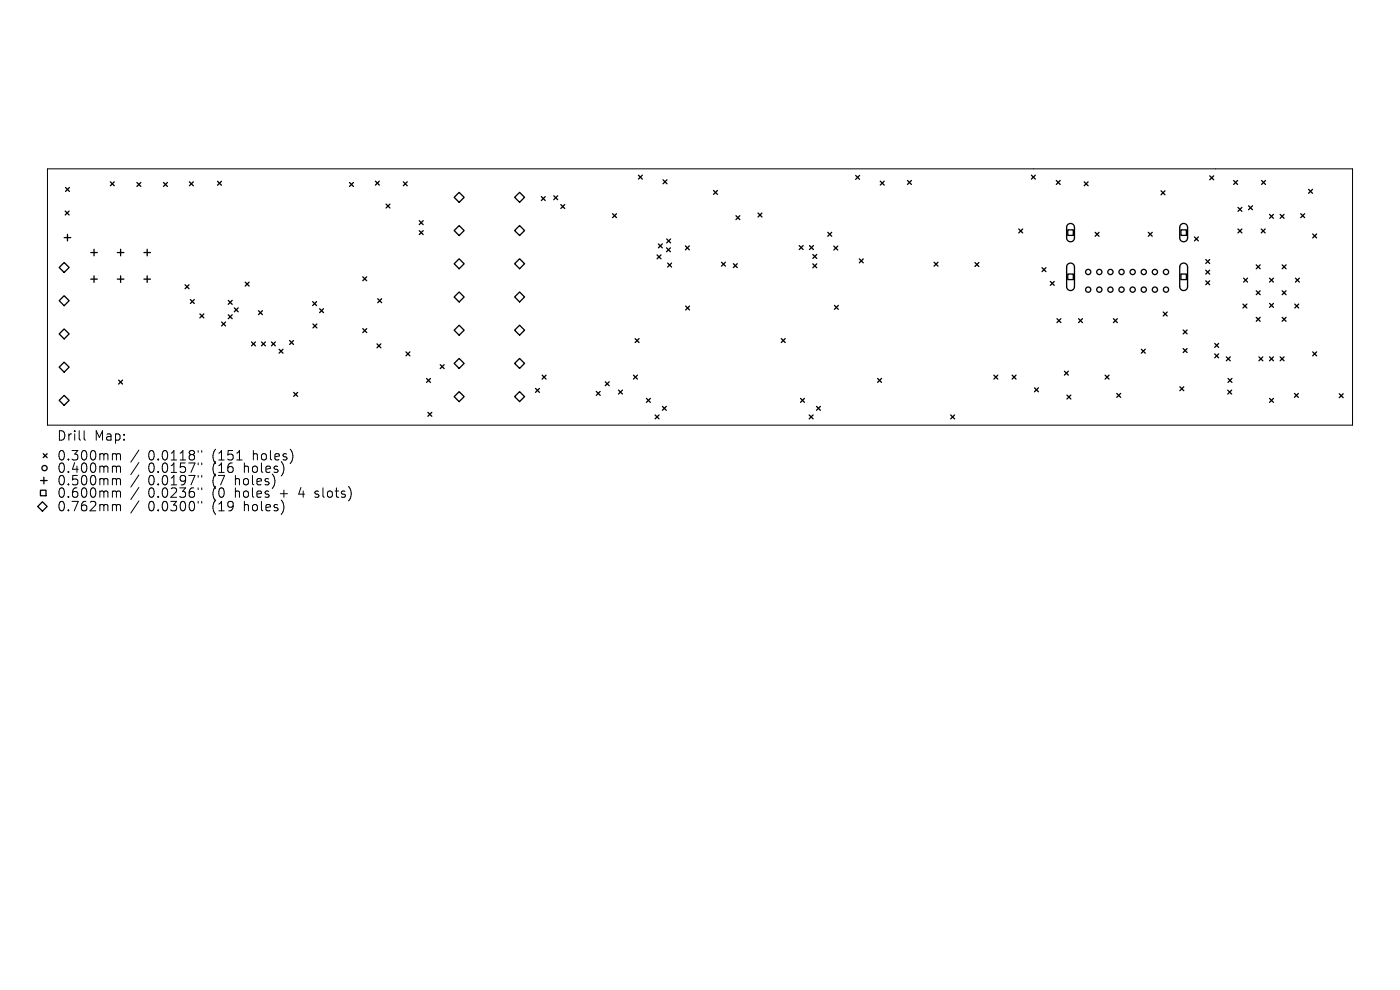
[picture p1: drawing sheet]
<svg xmlns="http://www.w3.org/2000/svg" width="297mm" height="210mm" viewBox="0 0 297 210" stroke-linecap="round" stroke-linejoin="round" font-family="sans-serif">
<defs><g id="words">
<g font-size="2.8">
<text x="12" y="93.8">Drill</text>
<text x="20" y="93.8">Map:</text>
<text x="12" y="98">0.300mm</text>
<text x="12" y="100.6">0.400mm</text>
<text x="31.4" y="98">0.0118&quot;</text>
<text x="31.4" y="100.6">0.0157&quot;</text>
<text x="45.2" y="98">(151</text>
<text x="45.2" y="100.6">(16</text>
<text x="52" y="100.6">holes)</text>
<text x="53.9" y="98">holes)</text>
<text x="12" y="103.2">0.500mm</text>
<text x="12" y="105.9">0.600mm</text>
<text x="31.4" y="103.2">0.0197&quot;</text>
<text x="31.4" y="105.9">0.0236&quot;</text>
<text x="45.2" y="103.2">(7</text>
<text x="45.2" y="105.9">(0</text>
<text x="50.1" y="103.2">holes)</text>
<text x="50.1" y="105.9">holes</text>
<text x="59.9" y="105.9">+</text>
<text x="64.1" y="105.9">4</text>
<text x="67.7" y="105.9">slots)</text>
<text x="12" y="108.7">0.762mm</text>
<text x="31.4" y="108.7">0.0300&quot;</text>
<text x="45.2" y="108.7">(19</text>
<text x="52" y="108.7">holes)</text>
</g>
</g></defs>
<g fill="none" stroke="#000" stroke-width=".21">
<path d="M10.1 35.8h276.8v54.4h-276.8zM17.8 91.4v1.7l.3 .3M24.1 96.2h.3l.3 .3M24.1 98.9h.3l.3 .3M24.7 96.5l.3-.3 .5 .1 .1 1.3M24.7 96.5v1.1M24.7 99.2v1M24.7 99.2l.3-.3 .5 .1 .1 1.2M29.5 95.5l-1.7 2.5M29.5 98.1l-1.7 2.6M42 95.6v.4M42 98.2v.4"/>
<path d="M42.8 95.6v.4M42.8 98.2v.4M50.2 97.6h1.2M24.1 101.5h.3l.3 .3M24.1 104.2h.3l.3 .2M24.1 107h.3l.3 .3M24.7 101.8v1.1M24.7 104.4v1.1M24.7 107.3v1.1M24.7 101.8l.3-.3 .5 .1 .1 1.3M24.7 104.4l.3-.2 .5 .1 .1 1.2M24.7 107.3l.3-.3 .5 .1 .1 1.3"/>
<path d="M29.5 100.8l-1.7 2.5M29.5 103.4l-1.7 2.6M29.5 106.3l-1.7 2.5M42 100.9v.3M42 103.5v.4M42 106.4v.3M42.8 100.9v.3M42.8 103.5v.4M42.8 106.4v.3M66.8 105.4l.2 .1M66.9 104.3v.4"/>
</g>
<g fill="none" stroke="#000" stroke-width=".28">
<path d="M13.9 39.8l.8 .8M14.7 39.8l-.8 .8M23.4 38.6l.8 .8M24.2 38.6l-.8 .8M29 38.7l.9 .8M29.9 38.7l-.9 .8M34.7 38.7l.8 .8M35.5 38.7l-.8 .8M40.2 38.6l.8 .8M41 38.6l-.8 .8M46.1 38.5l.9 .8M47 38.5l-.9 .8"/>
<path d="M74.1 38.7l.9 .8M75 38.7l-.9 .8M79.6 38.4l.9 .9M80.5 38.4l-.9 .9M85.6 38.6l.8 .8M86.4 38.6l-.8 .8M135.4 37.2l.9 .8M136.3 37.2l-.9 .8M140.7 38.1l.8 .9M141.5 38.1l-.8 .9M181.5 37.2l.9 .8M182.4 37.2l-.9 .8"/>
<path d="M186.7 38.4l.9 .9M187.6 38.4l-.9 .9M192.5 38.3l.9 .8M193.4 38.3l-.9 .8M218.8 37.2l.8 .8M219.6 37.2l-.8 .8M224.1 38.3l.8 .8M224.9 38.3l-.8 .8M230 38.6l.8 .8M230.8 38.6l-.8 .8M256.6 37.3l.9 .8M257.5 37.3l-.9 .8"/>
<path d="M261.7 38.3l.8 .8M262.5 38.3l-.8 .8M267.6 38.3l.9 .8M268.5 38.3l-.9 .8M12.6 56.7l1-1 1.1 1-1.1 1.1zM13.6 50.4h1.4M13.8 44.8l.9 .8M14.3 49.7v1.4M14.7 44.8l-.9 .8M19.3 53.6h1.3M19.3 59.2h1.3M20 52.9v1.4"/>
<path d="M20 58.5v1.4M24.9 53.6h1.4M24.9 59.2h1.4M25.6 52.9v1.4M25.6 58.5v1.4M30.5 53.6h1.4M30.5 59.2h1.4M31.2 52.9v1.4M31.2 58.5v1.4M52 59.9l.9 .8M52.9 59.9l-.9 .8M77 58.7l.8 .9"/>
<path d="M77.8 58.7l-.8 .9M81.9 43.3l.8 .8M82.7 43.3l-.8 .8M88.9 46.8l.9 .8M88.9 48.9l.9 .9M89.8 46.8l-.9 .8M89.8 48.9l-.9 .9M96.4 56l1-1.1 1.1 1.1-1.1 1zM97.4 40.8l1.1 1.1-1.1 1-1-1zM97.4 47.9l1.1 1-1.1 1.1-1-1.1zM109.2 41.9l1-1.1 1.1 1.1-1.1 1zM109.2 48.9l1-1.1 1.1 1.1-1.1 1.1z"/>
<path d="M109.2 55.9l1-1 1.1 1-1.1 1.1zM114.8 41.7l.9 .8M115.7 41.7l-.9 .8M117.5 41.5l.8 .9M118.3 41.5l-.8 .9M119 43.4l.8 .8M119.8 43.4l-.8 .8M129.9 45.3l.9 .9M130.8 45.3l-.9 .9M139.4 54.1l.8 .8M139.7 51.7l.8 .9M140.2 54.1l-.8 .8"/>
<path d="M140.5 51.7l-.8 .9M141.4 52.6l.8 .8M141.4 50.7l.9 .8M141.6 55.8l.9 .8M142.2 52.6l-.8 .8M142.3 50.7l-.9 .8M142.5 55.8l-.9 .8M145.4 52.2l.8 .8M146.2 52.2l-.8 .8M151.4 40.4l.8 .8M152.2 40.4l-.8 .8M153.1 55.6l.8 .9"/>
<path d="M153.9 55.6l-.8 .9M155.6 55.9l.8 .9M156.1 45.8l.9 .8M156.4 55.9l-.8 .9M157 45.8l-.9 .8M160.8 45.2l.8 .8M161.6 45.2l-.8 .8M169.5 52.1l.9 .8M170.4 52.1l-.9 .8M171.7 52.1l.9 .8M172.4 54l.9 .8M172.4 56l.9 .8"/>
<path d="M172.6 52.1l-.9 .8M173.3 54l-.9 .8M173.3 56l-.9 .8M175.6 49.3l.8 .8M176.4 49.3l-.8 .8M176.9 52.2l.8 .8M177.7 52.2l-.8 .8M182.3 54.9l.8 .9M183.1 54.9l-.8 .9M198.2 55.6l.8 .9M199 55.6l-.8 .9M206.8 55.7l.9 .8"/>
<path d="M207.7 55.7l-.9 .8M216.1 48.6l.9 .8M217 48.6l-.9 .8M221.1 56.8l.8 .8M221.9 56.8l-.8 .8M222.8 59.7l.9 .8M223.7 59.7l-.9 .8M226.5 48.8h1.2v1.1h-1.2zM226.5 47.6a.83 .83 0 0 1 .9-.1 .83 .83 0 0 1 .5 .7v2.3a.83 .83 0 0 1-.8 .8 .83 .83 0 0 1-.8-.8v-2.3zM226.5 58.1h1.2v1.2h-1.2zM226.5 56.1a.83 .83 0 0 1 .9-.2 .83 .83 0 0 1 .5 .7v4.2a.83 .83 0 0 1-.8 .8 .83 .83 0 0 1-.8-.8v-4.2zM232.3 49.3l.9 .8"/>
<path d="M233.2 49.3l-.9 .8M243.6 49.3l.8 .8M244.4 49.3l-.8 .8M246.3 40.5l.8 .8M247.1 40.5l-.8 .8M250.5 48.8h1.2v1.1h-1.2zM250.5 47.6a.83 .83 0 0 1 .9-.1 .83 .83 0 0 1 .5 .7v2.3a.83 .83 0 0 1-.8 .8 .83 .83 0 0 1-.8-.8v-2.3zM250.5 58.1h1.2v1.2h-1.2zM250.5 56.1a.83 .83 0 0 1 .9-.2 .83 .83 0 0 1 .5 .7v4.2a.83 .83 0 0 1-.8 .8 .83 .83 0 0 1-.8-.8v-4.2zM253.4 50.3l.8 .8M254.2 50.3l-.8 .8M255.8 55.1l.8 .8"/>
<path d="M255.8 57.3l.8 .8M255.8 59.6l.8 .8M256.6 55.1l-.8 .8M256.6 57.3l-.8 .8M256.6 59.6l-.8 .8M262.6 44l.9 .8M262.6 48.6l.9 .8M263.5 44l-.9 .8M263.5 48.6l-.9 .8M263.8 59l.9 .8M264.7 59l-.9 .8M264.9 43.7l.8 .8"/>
<path d="M265.7 43.7l-.8 .8M266.5 56.2l.8 .8M267.3 56.2l-.8 .8M267.6 48.6l.8 .8M268.4 48.6l-.8 .8M269.3 45.5l.9 .8M269.3 59l.9 .8M270.2 45.5l-.9 .8M270.2 59l-.9 .8M271.6 45.5l.8 .8M272 56.2l.8 .8M272.4 45.5l-.8 .8"/>
<path d="M272.8 56.2l-.8 .8M274.8 59l.9 .8M275.7 59l-.9 .8M275.9 45.3l.9 .9M276.8 45.3l-.9 .9M277.6 40.2l.8 .8M278.4 40.2l-.8 .8M278.5 49.6l.8 .9M279.3 49.6l-.8 .9M12.6 63.8l1-1.1 1.1 1.1-1.1 1zM12.6 70.8l1-1 1.1 1-1.1 1.1zM13.6 76.8l1.1 1.1-1.1 1-1-1z"/>
<path d="M39.3 60.4l.8 .8M40.1 60.4l-.8 .8M40.4 63.5l.8 .9M41.2 63.5l-.8 .9M42.4 66.6l.8 .8M43.2 66.6l-.8 .8M47 68.3l.8 .8M47.8 68.3l-.8 .8M48.4 63.7l.9 .9M48.4 66.8l.9 .8M49.3 63.7l-.9 .9M49.3 66.8l-.9 .8"/>
<path d="M49.7 65.3l.8 .8M50.5 65.3l-.8 .8M53.4 72.5l.8 .9M54.2 72.5l-.8 .9M54.8 65.9l.9 .8M55.5 72.5l.8 .9M55.7 65.9l-.9 .8M56.3 72.5l-.8 .9M57.6 72.5l.8 .9M58.4 72.5l-.8 .9M59.2 74.1l.8 .8M60 74.1l-.8 .8"/>
<path d="M61.4 72.2l.9 .9M62.3 72.2l-.9 .9M66.3 64l.9 .8M66.4 68.7l.8 .9M67.2 64l-.9 .8M67.2 68.7l-.8 .9M67.8 65.5l.8 .8M68.6 65.5l-.8 .8M77 69.7l.8 .8M77.8 69.7l-.8 .8M80 72.9l.8 .9M80.1 63.4l.9 .8"/>
<path d="M80.8 72.9l-.8 .9M81 63.4l-.9 .8M86.1 74.6l.9 .9M87 74.6l-.9 .9M93.4 77.4l.8 .8M94.2 77.4l-.8 .8M96.4 77.1l1-1.1 1.1 1.1-1.1 1.1zM97.4 61.9l1.1 1.1-1.1 1.1-1-1.1zM97.4 69l1.1 1-1.1 1.1-1-1.1zM109.2 63l1-1.1 1.1 1.1-1.1 1.1zM109.2 70l1-1 1.1 1-1.1 1.1zM109.2 77.1l1-1.1 1.1 1.1-1.1 1z"/>
<path d="M115 79.6l.8 .8M115.8 79.6l-.8 .8M134.4 79.6l.8 .8M134.7 71.8l.9 .9M135.2 79.6l-.8 .8M135.6 71.8l-.9 .9M145.5 64.9l.8 .9M146.3 64.9l-.8 .9M165.7 71.8l.9 .9M166.6 71.8l-.9 .9M177 64.8l.9 .8M177.9 64.8l-.9 .8"/>
<path d="M210.8 79.6l.9 .8M211.7 79.6l-.9 .8M214.7 79.6l.8 .8M215.5 79.6l-.8 .8M224.2 67.6l.9 .8M225.1 67.6l-.9 .8M225.8 78.7l.8 .9M226.6 78.7l-.8 .9M228.8 67.6l.8 .8M229.6 67.6l-.8 .8M234.4 79.6l.9 .8M235.3 79.6l-.9 .8"/>
<path d="M236.2 67.6l.8 .8M237 67.6l-.8 .8M242.1 74.1l.9 .8M243 74.1l-.9 .8M246.8 66.2l.8 .8M247.6 66.2l-.8 .8M251 70l.8 .8M251 73.9l.8 .9M251.8 70l-.8 .8M251.8 73.9l-.8 .9M257.7 72.9l.8 .8M257.7 75.1l.8 .8"/>
<path d="M258.5 72.9l-.8 .8M258.5 75.1l-.8 .8M260.2 75.7l.8 .8M261 75.7l-.8 .8M263.7 64.5l.8 .8M264.5 64.5l-.8 .8M266.5 67.3l.8 .9M266.5 61.7l.8 .8M267.1 75.7l.8 .8M267.3 61.7l-.8 .8M267.3 67.3l-.8 .9M267.9 75.7l-.8 .8"/>
<path d="M269.3 64.4l.9 .8M269.3 75.7l.9 .8M270.2 64.4l-.9 .8M270.2 75.7l-.9 .8M271.6 75.7l.8 .8M272 61.7l.8 .8M272 67.3l.8 .9M272.4 75.7l-.8 .8M272.8 61.7l-.8 .8M272.8 67.3l-.8 .9M274.7 64.5l.8 .8M275.5 64.5l-.8 .8"/>
<path d="M278.5 74.6l.8 .9M279.3 74.6l-.8 .9M9.2 96.2l.8 .9M10 96.2l-.8 .9M12.6 84.9l1-1 1.1 1-1.1 1.1zM25.2 80.6l.8 .9M26 80.6l-.8 .9M62.3 83.2l.8 .9M63.1 83.2l-.8 .9M90.5 80.3l.8 .8M90.8 87.5l.8 .8M91.3 80.3l-.8 .8"/>
<path d="M91.6 87.5l-.8 .8M97.4 83.1l1.1 1-1.1 1.1-1-1.1zM109.2 84.1l1-1 1.1 1-1.1 1.1zM113.6 82.4l.8 .8M114.4 82.4l-.8 .8M126.5 83l.8 .9M127.3 83l-.8 .9M128.4 81l.8 .8M129.2 81l-.8 .8M131.2 82.8l.8 .8M132 82.8l-.8 .8M137.1 84.5l.9 .8"/>
<path d="M138 84.5l-.9 .8M139 88l.8 .9M139.8 88l-.8 .9M140.5 86.2l.9 .8M141.4 86.2l-.9 .8M169.8 84.5l.9 .8M170.7 84.5l-.9 .8M171.7 88l.8 .9M172.5 88l-.8 .9M173.2 86.2l.8 .8M174 86.2l-.8 .8M186.2 80.3l.8 .8"/>
<path d="M187 80.3l-.8 .8M201.7 88l.8 .9M202.5 88l-.8 .9M219.5 82.3l.8 .8M220.3 82.3l-.8 .8M226.3 83.8l.9 .8M227.2 83.8l-.9 .8M236.9 83.5l.8 .8M237.7 83.5l-.8 .8M250.3 82l.8 .9M251.1 82l-.8 .9M260.5 82.8l.8 .8"/>
<path d="M260.5 80.3l.8 .8M261.3 82.8l-.8 .8M261.3 80.3l-.8 .8M269.3 84.5l.9 .8M270.2 84.5l-.9 .8M274.6 83.5l.8 .8M275.4 83.5l-.8 .8M284.1 83.5l.9 .9M285 83.5l-.9 .9M8 107.4l1-1 1 1-1 1zM8.6 104h1.2v1.2h-1.2zM8.6 101.9h1.4"/>
<path d="M9.3 101.2v1.4"/>
<circle cx="230.9" cy="57.7" r=".55"/>
<circle cx="233.2" cy="57.7" r=".55"/>
<circle cx="235.6" cy="57.7" r=".55"/>
<circle cx="237.9" cy="57.7" r=".55"/>
<circle cx="240.3" cy="57.7" r=".55"/>
<circle cx="242.6" cy="57.7" r=".55"/>
<circle cx="245" cy="57.7" r=".55"/>
<circle cx="247.4" cy="57.7" r=".55"/>
<circle cx="230.9" cy="61.4" r=".55"/>
<circle cx="233.2" cy="61.4" r=".55"/>
<circle cx="235.6" cy="61.4" r=".55"/>
<circle cx="237.9" cy="61.4" r=".55"/>
<circle cx="240.3" cy="61.4" r=".55"/>
<circle cx="242.6" cy="61.4" r=".55"/>
<circle cx="245" cy="61.4" r=".55"/>
<circle cx="247.4" cy="61.4" r=".55"/>
<circle cx="9.4" cy="99.3" r=".55"/>
</g>
<use href="#words"/>
</svg>
